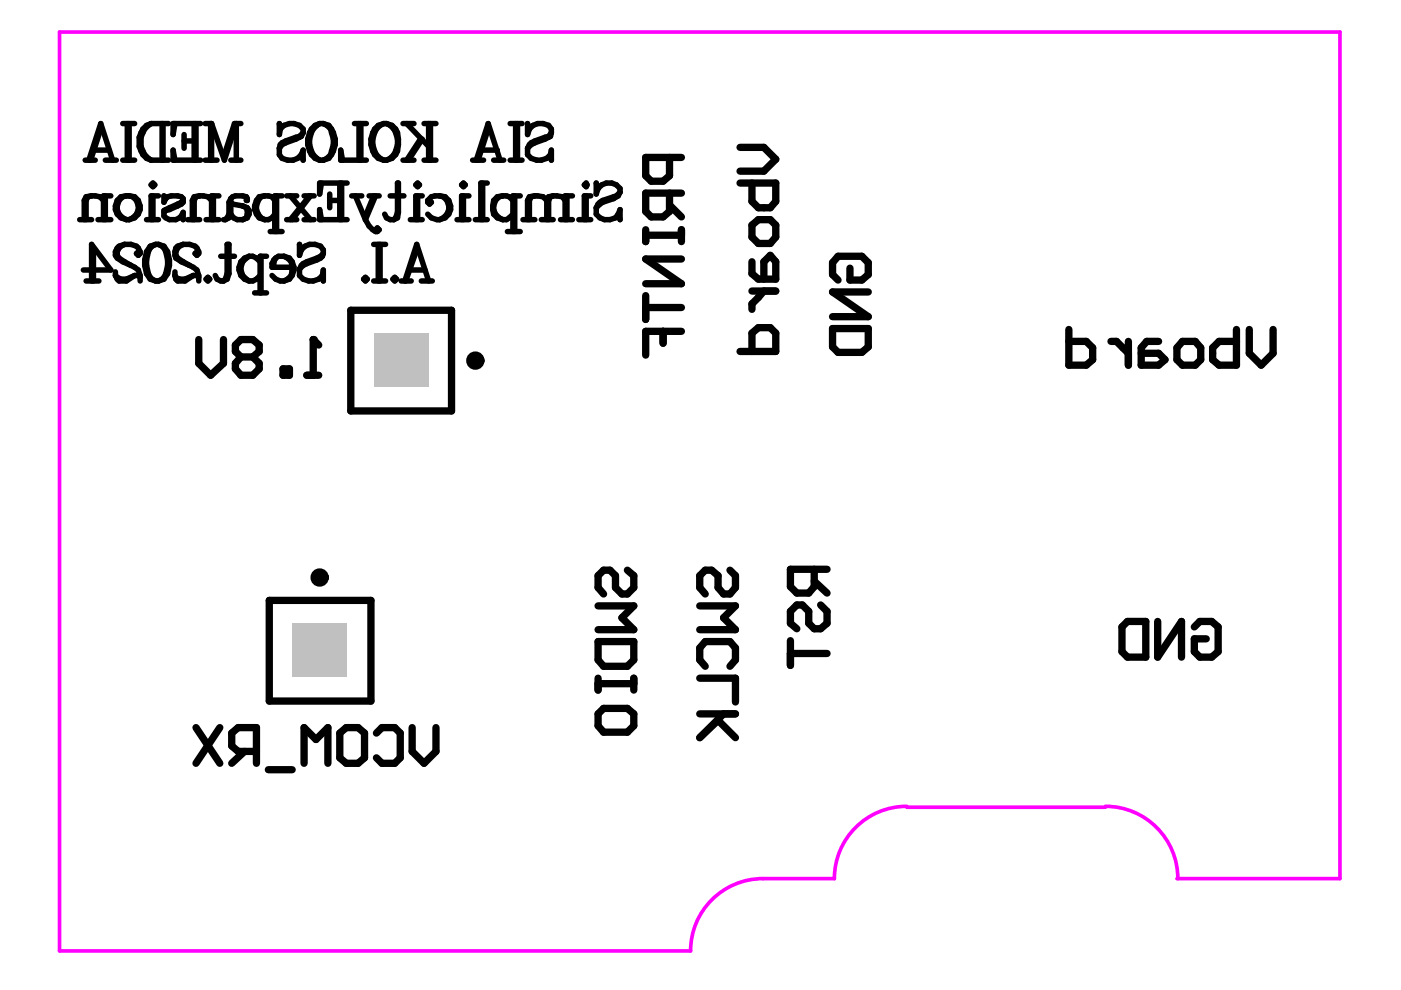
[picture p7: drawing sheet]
<svg xmlns="http://www.w3.org/2000/svg" width="297mm" height="210mm" viewBox="0 0 297 210" stroke-linecap="round" stroke-linejoin="round" font-family="sans-serif">
<path d="M192.2 171a15.3 15.3 0 0 0-15.3 15.3h-15.1a15.3 15.3 0 0 0-15.4 15.3h-133.8v-194.8h271.5v179.5h-34.6M192.2 171.2h42.2M234.4 171a15.3 15.3 0 0 1 15.3 15.3" fill="none" stroke="#f0f" stroke-width=".78"/>
<g fill="none" stroke="#000" stroke-width="1.6">
<path d="M142 33.4v3.9l-1.4 1.1h-2.5l-1.2-1.1v-3.9h7.6M156.9 31.2h5.1l2.5 2.6-2.5 2.5h-5.1M156.9 38.8h7.6v3.9l-1.2 1.4h-2.5l-1.4-1.4v-3.9M136.9 48.7v2.5M136.9 49.9h7.6M142 40.9v3.9l-1.4 1.2h-2.5l-1.2-1.2v-3.9h7.6M142 43.5l2.5 2.5M144.5 48.7v2.5M144.5 54.9h-7.6l7.6 5.3h-7.6M159.4 47.7l1.4-1.1h2.5l1.2 1.1v2.6l-1.2 1.3h-2.5l-1.4-1.3zM159.4 55.5v2.5l1.4 1.2h3.7v-3.7l-1.2-1.4-1.3 1.4v3.7M180.2 56.9v2.5h2.5l1.4-1.2v-2.5l-1.4-1.4h-5l-1.2 1.4v2.5l1.2 1.2"/>
<path d="M42.1 72v5l2.6 2.6 2.7-2.6v-5M51.1 75.7l-1.2 1.3v1.2l1.2 1.4h2.5l1.4-1.4v-1.2l-1.4-1.3M51.1 75.7l-1.2-1.2v-1.3l1.2-1.2h2.5l1.4 1.2v1.3l-1.4 1.2M51.1 75.7h2.5M60 78.2h1.4v1.4h-1.4zM65.1 79.6h2.5M67.6 73.2l-1.2-1.2v7.6M74.4 65.8h21.3v21.3h-21.3zM136.9 62.7v5M136.9 65.2h7.6M140.6 70.2v2.6M144.5 70.2h-7.6v5.1"/>
<path d="M156.9 74.5h7.6v-3.9l-1.2-1.1h-2.5l-1.4 1.1v3.9M159.4 61.7h5.1M162 61.7l-2.6 2.7v1.2M176.5 69.7h7.6v3.8l-1.4 1.2h-5l-1.2-1.2zM184.1 61.9h-7.6l7.6 5.2h-7.6M226.6 69.9v7.5h3.7l1.4-1.1v-2.6l-1.4-1.3h-3.7M235.5 72.4h1.2l2.5 2.5M239.2 72.4v5M245.6 72.4h-2.5l-1.1 1.3v3.7h3.6l1.4-1.1-1.4-1.4h-3.6M250.7 72.4h2.7l1.2 1.3v2.6l-1.2 1.1h-2.7l-1.2-1.1v-2.6zM262.2 69.9v7.5h-3.7l-1.4-1.1v-2.6l1.4-1.3h3.7M264.9 69.9v5l2.5 2.5 2.5-2.5v-5"/>
<path d="M57.1 127.3h21.5v21.3h-21.5zM126.8 128.5h7.6l-2.5 2.5 2.5 2.5h-7.6M126.8 136h7.6v3.9l-1.4 1.4h-5l-1.2-1.4zM133 120.9l1.4 1.2v2.5l-1.4 1.3h-1.1l-1.4-1.3v-2.5l-1.2-1.2h-1.3l-1.2 1.2v2.5l1.2 1.3M148.4 128.5h7.5l-2.5 2.5 2.5 2.5h-7.5M154.8 120.9l1.1 1.2v2.5l-1.1 1.3h-1.4l-1.2-1.3v-2.5l-1.3-1.2h-1.4l-1.1 1.2v2.5l1.1 1.3M167.6 135.8v5.3M167.6 138.6h7.8M172.6 120.7v3.7l-1.1 1.3h-2.6l-1.3-1.3v-3.7h7.8M172.6 123.2l2.8 2.5M174 128.3l1.4 1.3v2.5l-1.4 1.2h-1.4l-1.1-1.2v-2.5l-1.4-1.3h-1.2l-1.3 1.3v2.5l1.3 1.2M237.9 132.9l1.1-1.1h3.9v7.5h-3.9l-1.1-1.1z"/>
<path d="M245.5 131.8v7.5l5-7.5v7.5M253.2 132.9l1.2-1.1h2.5l1.4 1.1v5.3l-1.4 1.1h-2.5l-1.2-1.1v-2.8h2.5M41.6 154.3l5 7.5M46.6 154.3l-5 7.5M51.8 159.3l-2.7 2.5M54.4 159.3h-3.9l-1.4-1.1v-2.8l1.4-1.1h3.9v7.5M72 155.4l1.4-1.1h2.5l1.4 1.1v5.3l-1.4 1.1h-2.5l-1.4-1.1zM79.8 155.4l1.2-1.1h2.7l1.2 1.1v5.3l-1.2 1.1h-2.7l-1.2-1.1M87.4 154.3v5l2.5 2.5 2.5-2.5v-5M126.8 143.8v2.5M126.8 151.4l1.2-1.2h5l1.4 1.2v2.5l-1.4 1.3h-5l-1.2-1.3zM126.8 145h7.6"/>
<path d="M134.4 143.8v2.5M148.4 143.8h7.5v5M148.4 151.4h7.5M149.5 141.3l-1.1-1.4v-2.5l1.1-1.4h5.3l1.1 1.4v2.5l-1.1 1.4M153.4 151.4l-5 5 3.8-3.7 3.7 3.7M56.9 163.2h5M64.5 161.8v-7.5l2.5 2.5 2.5-2.5v7.5"/>
</g>
<circle cx="66.4" cy="72" r=".78" fill="#000"/>
<g fill="none" stroke="#000" stroke-width="1.2">
<path d="M18.1 34h2.1M18.8 34l2.6-7.8 2.5 7.8M19.8 31.8h3.3M21.4 27.4l-2.2 6.6M22.3 34h2.4M26 26.2h2.5M26 34h2.5M27 26.2v7.8M27.4 26.2v7.8M32 39.2l.4-.4 .4 .4-.4 .4zM32 26.2h3.7M32 34h3.7"/>
<path d="M32 26.2a3.6 3.6 0 0 0-2.5 2.9 4.8 4.8 0 0 0 1.6 4.5l.9 .4M32 26.2a4.5 4.5 0 0 0 0 7.8M34.4 26.2v7.8M34.6 26.2v7.8M37.1 26.2l-.4 2.3v-2.3h5.8M37.1 34l-.4-2.2v2.2h5.8M39 28.5v2.9M39 29.9h2.2M41.2 26.2v7.8M41.6 26.2v7.8M43.5 26.2h1.4M43.5 34h2.5"/>
<path d="M44.7 26.2v7.8M44.9 26.2v7.8M44.9 26.2l2.7 7.8 2.5-7.8v7.8M48.9 34h2.2M51.1 26.2h-1.4l-2.1 6.6M59.2 31.4v1.4l.6 .8a3 3 0 0 0 4.1-.8M59.2 26.2l.2 1.2-.2 1.1zM59.4 27.4a3.1 3.1 0 0 1 4.9 0v.7M64.3 31.8v2.2l-.4-1.2zM64.3 28.1l-.4 .8-4.1 1.8-.6 .7M64.3 28.1l-.8 .8a8.4 8.4 0 0 0-4.1 1.8l-.2 .7M67.8 26.2h.7"/>
<path d="M67.8 34h.7M67.8 26.2a3.8 3.8 0 0 0-2.6 4.5 3.5 3.5 0 0 0 2.6 3.3M67.8 26.2a4.6 4.6 0 0 0 0 7.8M68.2 38.8l-.4 2.3v-2.3h5.8M68.5 26.2l1.2 .4a5.1 5.1 0 0 1 0 7l-1.2 .4M68.5 26.2l.8 .4 .8 .8 .6 2.1v1.2l-.6 2.1-.8 .8-.8 .4M72 38.8v7.8M72.4 38.8v7.8M72.6 34l-.4-2.2v2.2h5.5M75.2 26.2h2.5M76.1 26.2v7.8M76.5 26.2v7.8"/>
<path d="M81.4 26.2a4.4 4.4 0 0 0-1.6 6.6l.8 .8 .8 .4M81.4 26.2h.5M81.4 34h.5M81.4 26.2a3.4 3.4 0 0 0-2.8 3.3 4.6 4.6 0 0 0 1.6 4.1l1.2 .4M81.9 26.2a4.4 4.4 0 0 1 1.6 6.6l-.8 .8-.8 .4M81.9 26.2a3 3 0 0 1 2.6 3.3v1.2a3 3 0 0 1-2.6 3.3M84.3 38.8h.2v6.2l-.2 1.2-.8 .4 .4-.4 .4-1.2zM85.4 26.2h2.4M85.4 34h2.4M86.2 26.2l4.7 4.9M88.2 39.2l.3-.4 .4 .4-.4 .4zM89.1 29.5l-2.9 4.5"/>
<path d="M89.5 29.5l-2.9 4.5M89.9 26.2h2.5M89.9 34h2.5M90.9 26.2v7.8M91.3 26.2v7.8M97.9 39.2l.4-.4 .3 .4-.3 .4zM100.2 34h2.3M101 34l2.5-7.8 2.5 7.8M102.1 31.8h3.3M102.3 38.8v7.8M103.3 38.8h-1.4v7.8M103.5 27.4l-2.1 6.6"/>
<path d="M104.7 34h2.1M108.2 26.2h2.5M108.2 34h2.5M109.3 26.2v7.8M109.7 26.2v7.8M111.9 26.2l.3 1.2-.3 1.1zM111.9 31.4v1.4a3.1 3.1 0 0 0 4.8 0M112.2 27.4a3 3 0 0 1 4.1-.8l.6 .8v.7M116.9 31.8v2.2l-.2-1.2zM116.9 28.1l-.2 .8-4.1 1.8-.7 .7M116.9 28.1l-.6 .8a8.4 8.4 0 0 0-4.1 1.8l-.3 .7M123.9 39.2l.4-.4 .2 .4-.2 .4z"/>
<path d="M126.4 38.8l.4 1.2-.4 1.1zM126.8 40a2.83 2.83 0 0 1 4.7 0v.8M16.9 46.6h2.5M17.7 57.2h5.8l-4.1-5.4v7.8M18.3 59.6h2.7M19.4 41.5l1.8 .2 .7 .8M19.4 41.5l-1.1 .2-.4 .8v4.1M19.4 41.5l-.8 .2-.3 .8v4.1M19.8 52.6v7M20.8 46.6h2.7M22.3 41.5v5.1M23.5 41.5h-1.6v5.1"/>
<path d="M24.5 58.4l.4 .8 .3 .4h1.6l1.7-1.2M24.5 58.4l.4 .4 .7 .4h1.2l1.7-.8M24.5 57.6v.8M26.4 51.8h1.4l1.1 .4 .4 .4 .4 .8v.4l-.4 .3-.4-.3 .4-.4M26.4 51.8l-1.2 .4a1.67 1.67 0 0 0-.3 2.5l1.1 .8 1.8 .8M26.4 51.8a2.08 2.08 0 0 0-1.5 2.3l.3 .6 2.6 1.6M26.8 41.5a2.43 2.43 0 0 0-2.2 1.4 2.43 2.43 0 0 0 .3 2.5l.7 .8 1.2 .4M26.8 41.5a2.46 2.46 0 0 0-1.6 3.9l.8 .8 .8 .4M26.8 46.6h.6M26.8 41.5h.6M27.4 41.5a2.43 2.43 0 0 1 2.2 1.4 2.43 2.43 0 0 1-.3 2.5l-.8 .8-1.1 .4M27.4 41.5a2.46 2.46 0 0 1 1.5 3.9l-.7 .8-.8 .4"/>
<path d="M27.8 56.3a2.55 2.55 0 0 1 1.9 3.3M28.5 58.4h.8l.4 .4M31.1 46.6h2.5M32.4 41.5v5.1M33 59.6h.6M33 51.8h.6M33 51.8l-1.2 .4a5.7 5.7 0 0 0 0 7l1.2 .4M33 51.8l-.8 .4a5.7 5.7 0 0 0 0 7l.8 .4M33.6 51.8l1.2 .4a5.7 5.7 0 0 1 0 7l-1.2 .4M33.6 51.8l.8 .4a5.7 5.7 0 0 1 0 7l-.8 .4M33.6 41.5h-1.6v5.1M34.8 41.5l.3 .6-.3 .8z"/>
<path d="M35.1 42.1l.4-.4 .8-.2h1.4l.7 .2 .4 .4v.8a9.3 9.3 0 0 1-3.7 1.7l-.3 .4M37.1 58.4l.2 .8 .4 .4h1.5l1.8-1.2M37.1 57.6v.8M37.1 58.4l.2 .4 .8 .4h1.1l1.8-.8M38.8 51.8h1.4l1.2 .4 .4 .4 .3 .8v.4l-.3 .3-.4-.3 .4-.4M38.8 51.8l-1.1 .4a2.24 2.24 0 0 0-.4 2.5l1.1 .8 1.8 .8M38.8 51.8a2.08 2.08 0 0 0-1.5 2.3l.4 .6 2.5 1.6M38.8 42.5l-.4 .4-3.6 1.7v1.2a2.38 2.38 0 0 0 3.6 0M38.8 45v1.6l-.4-.8zM39.8 46.6h2.5M40.2 56.3a2.55 2.55 0 0 1 1.9 3.3M41 58.4h.8l.3 .4"/>
<path d="M42.3 41.5l1.8 .2 .8 .8M42.3 41.5l-1.1 .2-.4 .8v4.1M42.3 41.5l-.7 .2-.4 .8v4.1M43.7 59.2l.4-.4 .4 .4-.4 .4zM43.7 46.6h2.7M45.2 41.5v5.1M45.6 58.4l.4 .8 .8 .4h.6M46.4 41.5h-1.5v5.1M46.8 54.3h2.9M47.4 46.6h.4M48.2 51.8h.3v6.2l-.3 1.2-.8 .4 .4-.4 .4-1.2zM48.9 42.1l-.4 .8v2.5l-.3 .8-.4 .4"/>
<path d="M48.9 45.4l.6 .8 .8 .4h1.2M48.9 42.1a2.85 2.85 0 0 1 3.3-.4l.2 .8h-.2v-.4M48.9 42.1v3.3M48.9 45.4l-.4 .8-.7 .4M48.9 42.9l.4 .4 2.2 .4M51.5 43.7l.7 .4 .2 .5-.2 1.6-.7 .4M51.5 43.7l.9 .4 .4 .5v.8l-.4 .8-.9 .4M52.8 54.3h.8l.8 .4 .7 .8M52.8 54.3a2.67 2.67 0 0 0-2.1 2.7 2.67 2.67 0 0 0 2.1 2.6M52.8 54.3a2.83 2.83 0 0 0-1.7 2.7 2.83 2.83 0 0 0 1.7 2.6M55.1 58.4l-.7 .8-.8 .4h-.8M55.3 54.3v7.8"/>
<path d="M56.1 41.5l-1.1 .2a3 3 0 0 0 0 4.5l1.1 .4M56.1 41.5l1.6 .2 .6 .8M56.1 41.5l-.8 .2a2.87 2.87 0 0 0 .8 4.9M56.5 54.3h-1.4v7.8M57.3 49.1h2.5M57.7 58.4l.8 .8 .9 .4h.8M58.3 45.4l-.6 .8-.8 .4h-.8M58.5 54.7l-.4 .4-.4 .8v.8h4.2M58.5 54.7l-.4 .8v1.2M58.6 41.5v7.6M59.8 41.5h-1.5v7.6M60.2 54.3h-1.2l-.5 .4"/>
<path d="M60.2 54.3a2.61 2.61 0 0 1 2.1 2.9l-.4 1.2-.5 .8-1.2 .4M60.2 54.3l.8 .4 .8 .8 .1 1.2M60.8 46.6h2.1M60.8 41.5h2.1M61.6 41.5l4.2 5.1M61.9 56.7a2.33 2.33 0 0 1-1.7 2.9M63.5 57.1v1.3a3.1 3.1 0 0 0 4.9 0M63.5 51.8l.4 1.2-.4 1.1zM63.9 53a3 3 0 0 1 4.1-.8l.5 .8v.8M64.5 46.6h2.1M64.5 41.5h2.1M65.6 41.5l-4 5.1"/>
<path d="M65.8 41.5l-3.9 5.1M68.2 46.6l-.4-2.2v2.2h5.8M68.5 57.2v2.4l-.1-1.2zM68.5 53.8l-.1 .5-.4 .4-3.7 1.6-.8 .8M68.5 53.8l-.5 .5-.8 .4-2.9 1.2-.4 .4-.4 .8M69.9 41.1v3M69.9 42.5h2.1M74.6 41.5h2.1M75.3 41.5l2.2 5.1M77.1 59.2l.4-.4 .4 .4-.4 .4zM77.5 46.6l.8 1.3 .7 .8 .6 .4h.4l.4-.4-.4-.4-.4 .4M78.3 41.5h2.1"/>
<path d="M79.2 59.6h2.6M79.2 51.8h2.6M79.2 41.5l-1.7 4.3M79.6 41.5l-2.1 5.1M80.2 51.8v7.8M80.6 51.8v7.8M81.6 45.4l.3 .8 .8 .4h.8M82.7 41.5h2.9M83.3 59.2l.4-.4 .4 .4-.4 .4zM85.1 59.6h2.1M85.8 59.6l2.6-7.8 2.5 7.8M86.8 57.2h3.3"/>
<path d="M87 46.6h2.5M88.4 53l-2.4 6.6M88.5 41.5v5.1M89.3 59.6h2.4M89.5 41.5h-1.3v5.1M90.7 45.4l.8 .8 1.1 .4h.6M93.2 41.5h-1l-.7 .2-.8 .8v.4l.4 .4 .4-.4-.4-.4M93.2 41.5a2.43 2.43 0 0 1 2.2 1.4 2.43 2.43 0 0 1-.2 2.5l-.8 .8-1.2 .4M93.2 41.5a2.46 2.46 0 0 1 1.6 3.9l-.8 .8-.8 .4M96.9 46.6h2.5M98.3 41.5v5.1M99.4 41.5h-1.5v5.1"/>
<path d="M100.8 46.6h2.5M106.6 41.5h.8l.6 .2 .7 .8M106.6 41.5l-1.2 .2-.7 .8-.2 1.2a2.27 2.27 0 0 0 2.1 2.9M106.6 41.5a2.46 2.46 0 0 0-1.5 3.9l.7 .8 .8 .4M107.6 49.1h2.7M108.7 45.4l-1.3 1.2h-.8M109.1 41.5v7.6M110.3 41.5h-1.6v7.6M110.9 46.6h2.5M113.4 41.5l1.8 .2 .7 .8M113.4 41.5l-1.2 .2-.3 .8v4.1M113.4 41.5l-.8 .2-.4 .8v4.1"/>
<path d="M114.8 46.6h2.5M115.9 42.5v4.1M117.3 41.5l1.9 .2 .6 .8M117.3 41.5l-1 .2-.4 .8M117.3 41.5l-.6 .2-.4 .8v4.1M118.8 46.6h2.6M120.2 41.5v5.1M121.4 41.5h-1.6v5.1M122.7 46.6h2.6M124.3 41.5v5.1M125.3 41.5h-1.4v5.1M126.4 44.1v1.3a3 3 0 0 0 4.1 .8l.6-.8"/>
<path d="M131.5 44.4v2.2l-.4-1.2zM131.5 40.8l-.4 .7-1 .6-2.3 .8-1.4 1.2M131.5 40.8l-.8 .7-2.9 1-1 .8-.4 .8M54 62.1h2.5"/>
</g>
<g fill="none" stroke="#000" stroke-width="1.9">
<circle cx="100.8" cy="76.5" r=".97"/>
<circle cx="67.8" cy="122.4" r=".97"/>
</g>
<g fill="#c0c0c0">
<path d="M79.4 70.6h11.5v11.5h-11.5z" fill-rule="evenodd"/>
<path d="M61.9 132.1h11.5v11.5h-11.5z" fill-rule="evenodd"/>
</g>
</svg>
